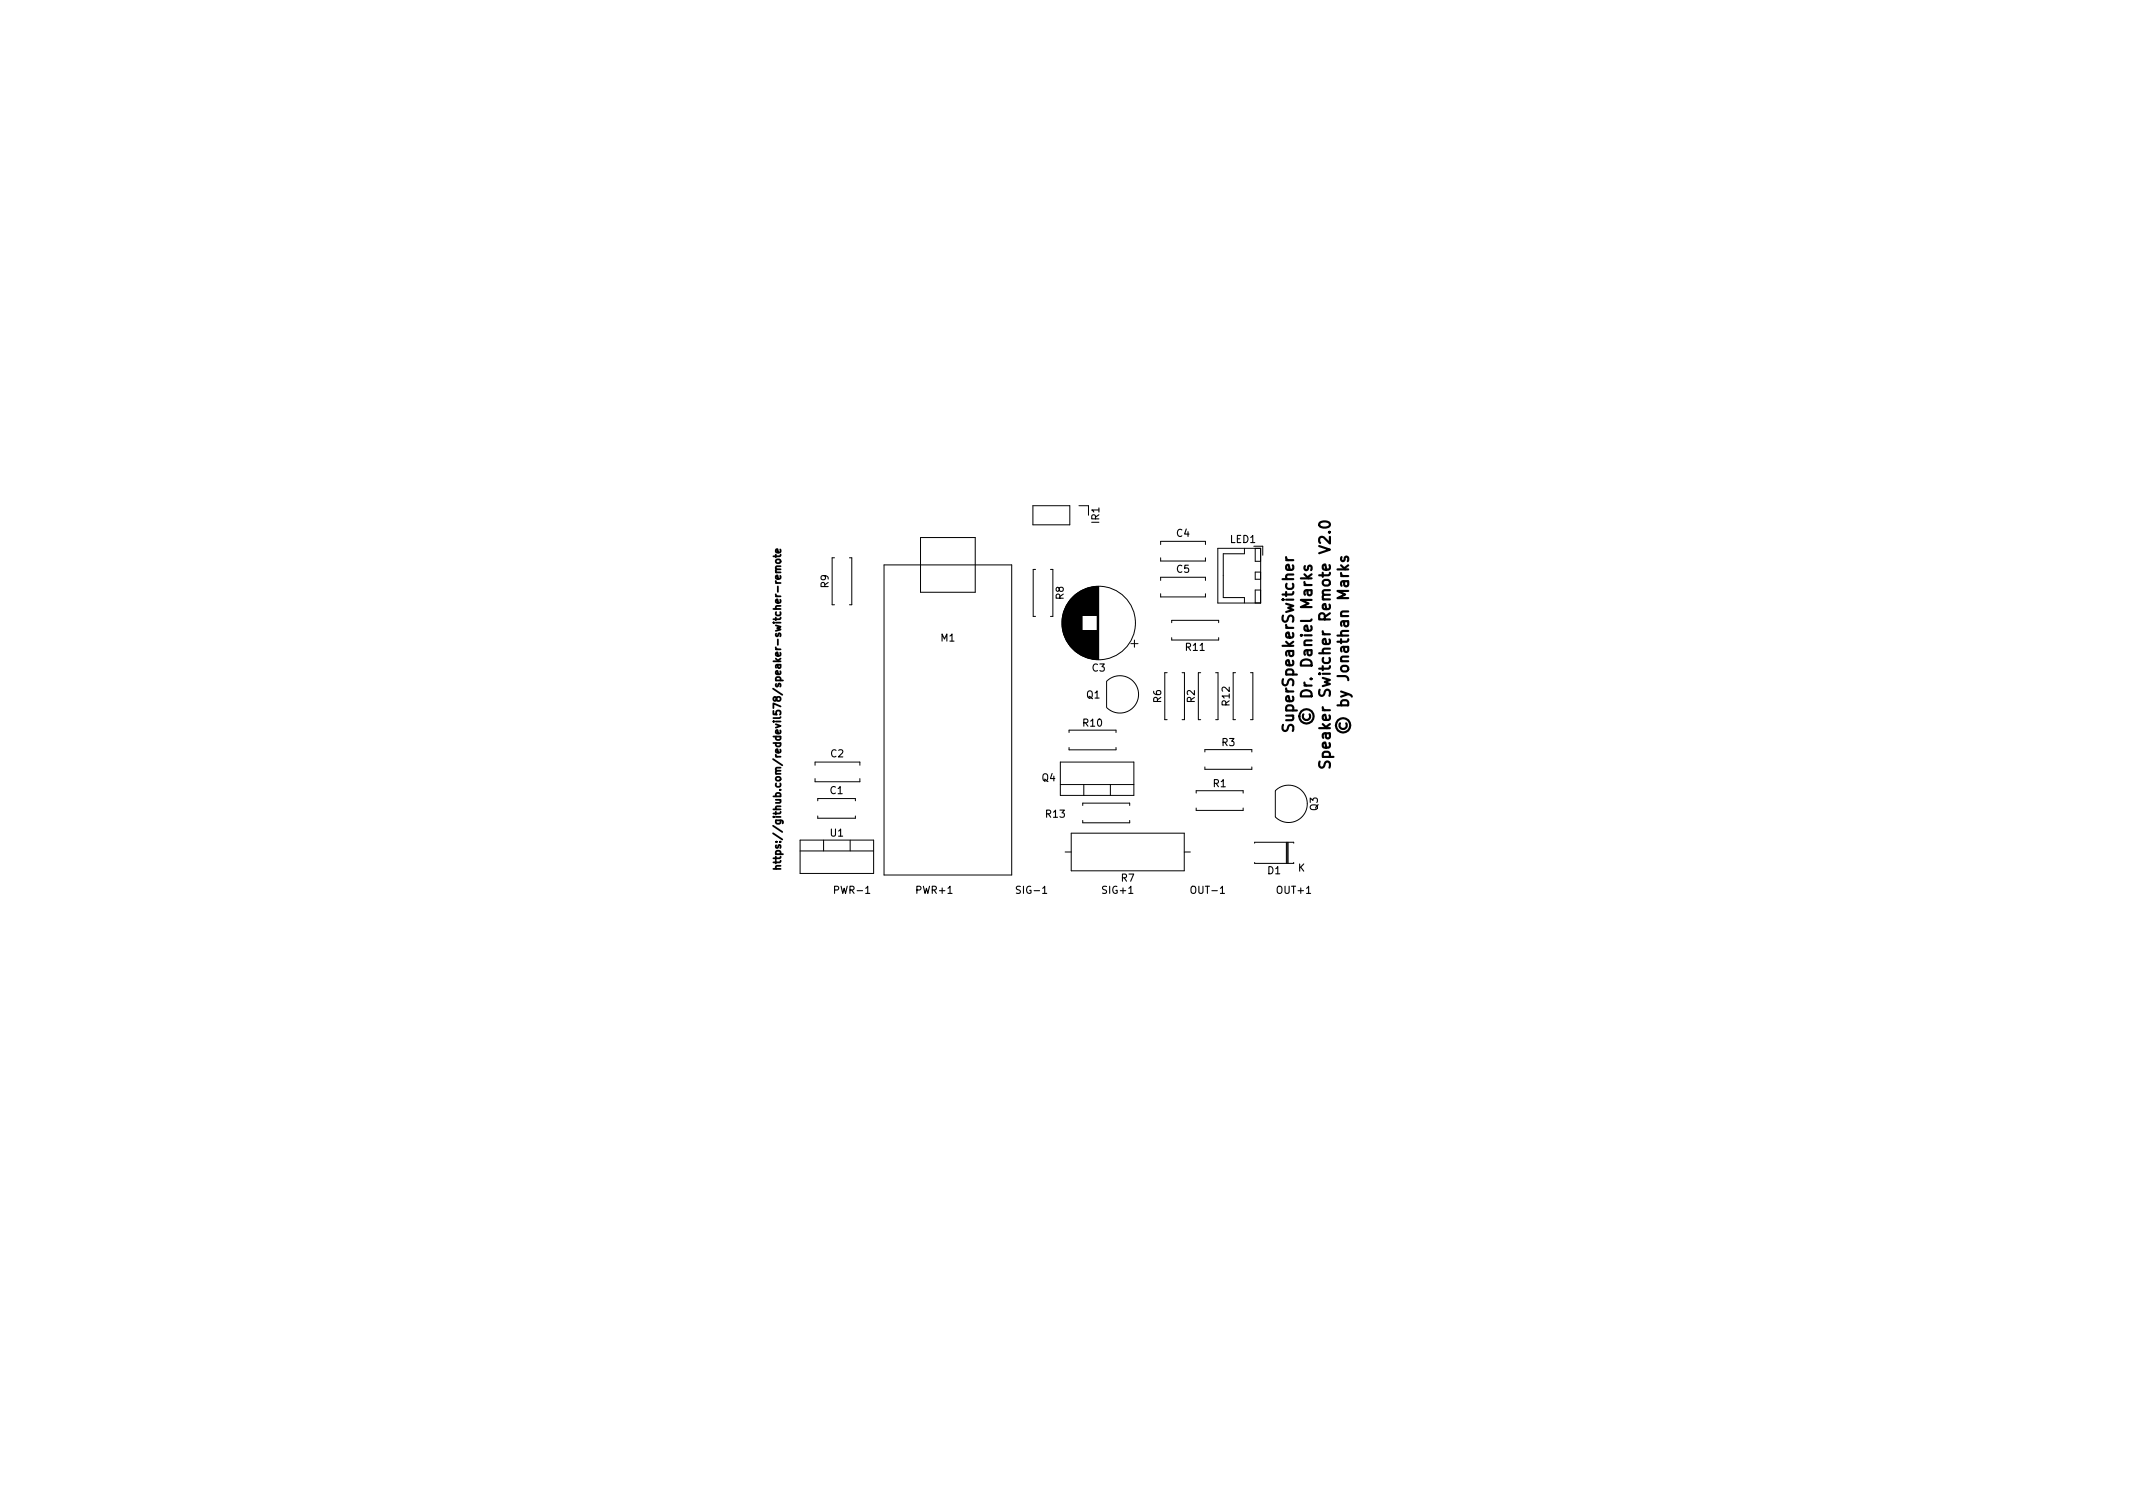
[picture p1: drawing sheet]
<svg xmlns="http://www.w3.org/2000/svg" width="297mm" height="210mm" viewBox="0 0 297 210" stroke-linecap="round" stroke-linejoin="round" font-family="sans-serif">
<defs><g id="words">
<g font-size="2.1">
<text x="180.2" y="101.1" transform="rotate(-90 180.2 101.1)">SuperSpeakerSwitcher</text>
<text x="182.7" y="99" transform="rotate(-90 182.7 99)">© Dr. Daniel Marks</text>
<text x="187.8" y="100.3" transform="rotate(-90 187.8 100.3)">© by Jonathan Marks</text>
<text x="185.3" y="105" transform="rotate(-90 185.3 105)">Speaker Switcher Remote V2.0</text>
</g>
<g font-size="1.4">
<text x="153.1" y="72.8" transform="rotate(-90 153.1 72.8)">IR1</text>
<text x="163.9" y="74.7">C4</text>
<text x="171.3" y="75.6">LED1</text>
<text x="115.4" y="81.8" transform="rotate(-90 115.4 81.8)">R9</text>
<text x="148.1" y="83.4" transform="rotate(-90 148.1 83.4)">R8</text>
<text x="163.9" y="79.7">C5</text>
<text x="131" y="89.3">M1</text>
<text x="152.1" y="93.5">C3</text>
<text x="165.2" y="90.6">R11</text>
<text x="150.9" y="101.2">R10</text>
<text x="151.3" y="97.2">Q1</text>
<text x="161.7" y="97.8" transform="rotate(-90 161.7 97.8)">R6</text>
<text x="166.4" y="97.8" transform="rotate(-90 166.4 97.8)">R2</text>
<text x="171.2" y="98.2" transform="rotate(-90 171.2 98.2)">R12</text>
<text x="115.7" y="105.4">C2</text>
<text x="170.2" y="103.9">R3</text>
<text x="115.6" y="110.6">C1</text>
<text x="145.1" y="108.8">Q4</text>
<text x="145.7" y="113.8">R13</text>
<text x="169" y="109.6">R1</text>
<text x="183.5" y="112.9" transform="rotate(-90 183.5 112.9)">Q3</text>
<text x="108.8" y="117.3" transform="rotate(-90 108.8 117.3)">https://github.com/reddevil578/speaker-switcher-remote</text>
<text x="115.7" y="116.5">U1</text>
<text x="116.4" y="124.4">PWR-1</text>
<text x="127.7" y="124.4">PWR+1</text>
<text x="141.8" y="124.4">SIG-1</text>
<text x="153.7" y="124.4">SIG+1</text>
<text x="156.2" y="122.8">R7</text>
<text x="166.1" y="124.4">OUT-1</text>
<text x="176.6" y="121.7">D1</text>
<text x="177.9" y="124.4">OUT+1</text>
<text x="180.7" y="121.3">K</text>
</g>
</g></defs>
<g fill="none" stroke="#000" stroke-width=".25">
<path d="M108 77.2v.4M108 79.7h.7M108.1 78l.4-.1 .2 .1v.2l-.2 .2h-.3l-.2-.2zM108.7 76.5v.3l-.1 .1h-.5v-.4h.2l.1 .4M108.7 79.3h-.6l-.1 .3 .1 .1M108.7 78.8l-.6 .1-.1 .2 .2 .2M108.7 77.2l-.1 .3h-.9M108 119.3v.4M108 119.8v.4M108 118.9h1M108.1 118.9l-.1-.2 .2-.2 .5 .1v.3M108.1 117.7l-.1 .2 .2 .2 .1-.1 .1-.3h.3v.4"/>
<path d="M108.7 119.8l-.1 .3h-.9M108.7 119.3l-.1 .2h-.9M107.7 121h1M108.7 120.6h-.6l-.1 .2 .1 .2"/>
</g>
<g fill="none" stroke="#000" stroke-width=".3">
<path d="M179.1 77.6l.1 .3 .2 .1M181.7 78.8v.4l.2 .2 .2-.1 .1-.5 .2-.1 .2 .1 .1 .2-.1 .4M183.8 72.8a1 1 0 0 1 1.4 .2v.1a.94 .94 0 0 1-1.5 0zM186.8 77.6v.3l.2 .2h.2l.1-.5 .2-.1 .2 .1 .1 .1-.1 .4M181.5 99.5a.52 .52 0 0 0 .4 .8 .52 .52 0 0 0 .5-.8M178.7 100.9l-.1 .2 .1 .5a.36 .36 0 0 0 .3 .2 .36 .36 0 0 0 .3-.3 .55 .55 0 0 1 .4-.6l.3 .1 .1 .2-.1 .6M183.8 106l-.1 .2 .1 .5a.36 .36 0 0 0 .3 .2 .36 .36 0 0 0 .3-.3 .55 .55 0 0 1 .4-.6l.3 .1 .1 .2-.1 .6M186.6 100.7a.52 .52 0 0 0 .4 .8 .52 .52 0 0 0 .5-.8"/>
<circle cx="181.9" cy="99.7" r="1"/>
<circle cx="187" cy="101" r="1"/>
</g>
<g fill="none" stroke="#000" stroke-width=".14">
<path d="M116.2 77.7h-.3v6.5h.3M118.3 77.7h.3v6.5h-.3M123.1 78.7h17.8v43.1h-17.8zM128.2 74.8h7.6v7.7h-7.6zM143.8 70.4h5.2v2.7h-5.2zM144.2 79.3h-.3v6.5h.3M146.3 79.3h.3v6.5h-.3M150.2 70.4h1.4v1.3M161.6 75.8v-.4h6.3v.4M161.6 77.7v.4h6.3v-.4M169.6 76.3h6v7.7h-6zM173.3 76.4v.7h-3v6.1h3v.8"/>
<path d="M174.6 76.1h1.3v1.2M174.8 76.4v1.8h.8v-1.8M174.8 79.7h.8v1h-.8zM147.9 86.1v1.2M148 85.9v1.7M148 85.7v2.1M148 85.5v2.5M148.1 85.4v2.7M148.1 85.2v3.1M148.2 85.1v3.3M148.2 85v3.5M148.2 84.9v3.7"/>
<path d="M148.3 84.8v3.9M148.3 84.7v4.1M148.4 84.6v4.3M148.4 84.5v4.5M148.5 84.4v4.7M148.5 84.3v4.9M148.6 84.2v5.1M148.6 84.1v5.3M148.7 84v5.5M148.8 83.9v5.7M148.8 83.8v5.9M148.9 83.7v6"/>
<path d="M148.9 83.7v6.1M149 83.6v6.3M149 83.5v6.5M149.1 83.5v6.5M149.1 83.4v6.6M149.2 83.4v6.7M149.2 83.3v6.9M149.3 83.3v6.9M149.3 83.2v7.1M149.4 83.2v7.1M149.4 83.1v7.2M149.4 83.1v7.3"/>
<path d="M149.5 83.1v7.3M149.5 83v7.5M149.6 83v7.5M149.6 82.9v7.7M149.7 82.9v7.7M149.8 82.8v7.9M149.9 82.7v8.1M150 82.7v8.1M150 82.6v8.3M150.1 82.6v8.3M150.2 82.5v8.5M150.3 82.5v8.5"/>
<path d="M150.3 82.4v8.7M150.4 82.4v8.7M150.5 82.3v8.9M150.6 82.3v8.9M150.6 82.2v9.1M150.7 82.2v9.1M150.7 82.2v3.5M150.7 87.8v3.5M150.8 82.2v3.5M150.8 87.8v3.5M150.8 82.1v3.6M150.8 87.8v3.6"/>
<path d="M150.9 82.1v3.6M150.9 87.8v3.6M151 82.1v3.6M151 87.8v3.6M151.1 82v3.7M151.1 87.8v3.7M151.2 82v3.7M151.2 87.8v3.7M151.3 82v3.7M151.3 87.8v3.7M151.4 81.9v3.8M151.4 87.8v3.8"/>
<path d="M151.5 81.9v3.8M151.5 87.8v3.8M151.6 81.9v3.8M151.6 87.8v3.8M151.7 81.8v3.9M151.7 87.8v3.9M151.8 81.8v3.9M151.8 87.8v3.9M151.9 81.8v3.9M151.9 87.8v3.9M152 81.8v3.9M152 87.8v3.9"/>
<path d="M152.1 81.8v3.9M152.1 87.8v3.9M152.1 81.7v4M152.1 87.8v4M152.2 81.7v4M152.2 87.8v4M152.3 81.7v4M152.3 87.8v4M152.4 81.7v4M152.4 87.8v4M152.5 81.7v4M152.5 87.8v4"/>
<path d="M152.6 81.7v4M152.6 87.8v4M152.7 81.7v4M152.7 87.8v4M152.8 81.7v4M152.8 87.8v4M152.8 81.7v10.1M152.9 81.7v10.1M153 81.7v10.1M154.1 94.9v3.6M154.1 94.8a2.6 2.6 0 0 1 3.7 0 2.6 2.6 0 0 1 0 3.7 2.6 2.6 0 0 1-3.7 0M157.5 89.6h1"/>
<path d="M158 89.1v1M161.6 80.8v-.4h6.3v.4M161.6 82.7v.4h6.3v-.4M162.5 93.7h-.3v6.5h.3M163.2 86.7v-.3h6.5v.3M163.2 88.8v.3h6.5v-.3M164.6 93.7h.3v6.5h-.3M167.2 93.7h-.3v6.5h.3M169.3 93.7h.3v6.5h-.3M172.1 93.7h-.4v6.5h.4M174.1 93.7h.4v6.5h-.4M174.8 84v-1.8h.8v1.8"/>
<path d="M111.4 118.5h10.3M111.4 117h10.3v4.6h-10.3zM113.5 106.6v-.5h6.2v.5M113.5 108.4v.5h6.2v-.5M113.9 111.5v-.3h5.2v.3M113.9 113.6v.3h5.2v-.3M114.7 117v1.5M118.4 117v1.5M147.7 106.1h10.2v4.7h-10.2zM147.7 109.2h10.2M148.3 118.6h.9M148.9 102v-.3h6.5v.3"/>
<path d="M148.9 104.1v.3h6.5v-.3M149.2 116h15.7v5.3h-15.7zM150.8 112.2v-.4h6.5v.4M150.8 114.2v.4h6.5v-.4M150.9 109.2v1.6M154.6 109.2v1.6M164.9 118.6h.9M166.6 110.4v-.3h6.5v.3M166.6 112.5v.3h6.5v-.3M167.8 104.7v-.3h6.5v.3M167.8 106.8v.3h6.5v-.3M174.7 117.4v-.1h5.5v.1"/>
<path d="M177.6 110.1v3.6M177.6 110.1a2.6 2.6 0 0 1 3.7 0 2.6 2.6 0 0 1 0 3.7 2.6 2.6 0 0 1-3.7 0M179.1 117.3v2.9M179.3 117.3v2.9M179.4 117.3v2.9M174.7 120.1v.1h5.5v-.1"/>
<circle cx="153" cy="86.7" r="5.1"/>
</g>
<path d="M145.2 124.4h.6M170 124.4h.5" fill="none" stroke="#000" stroke-width=".15"/>
<use href="#words"/>
</svg>
